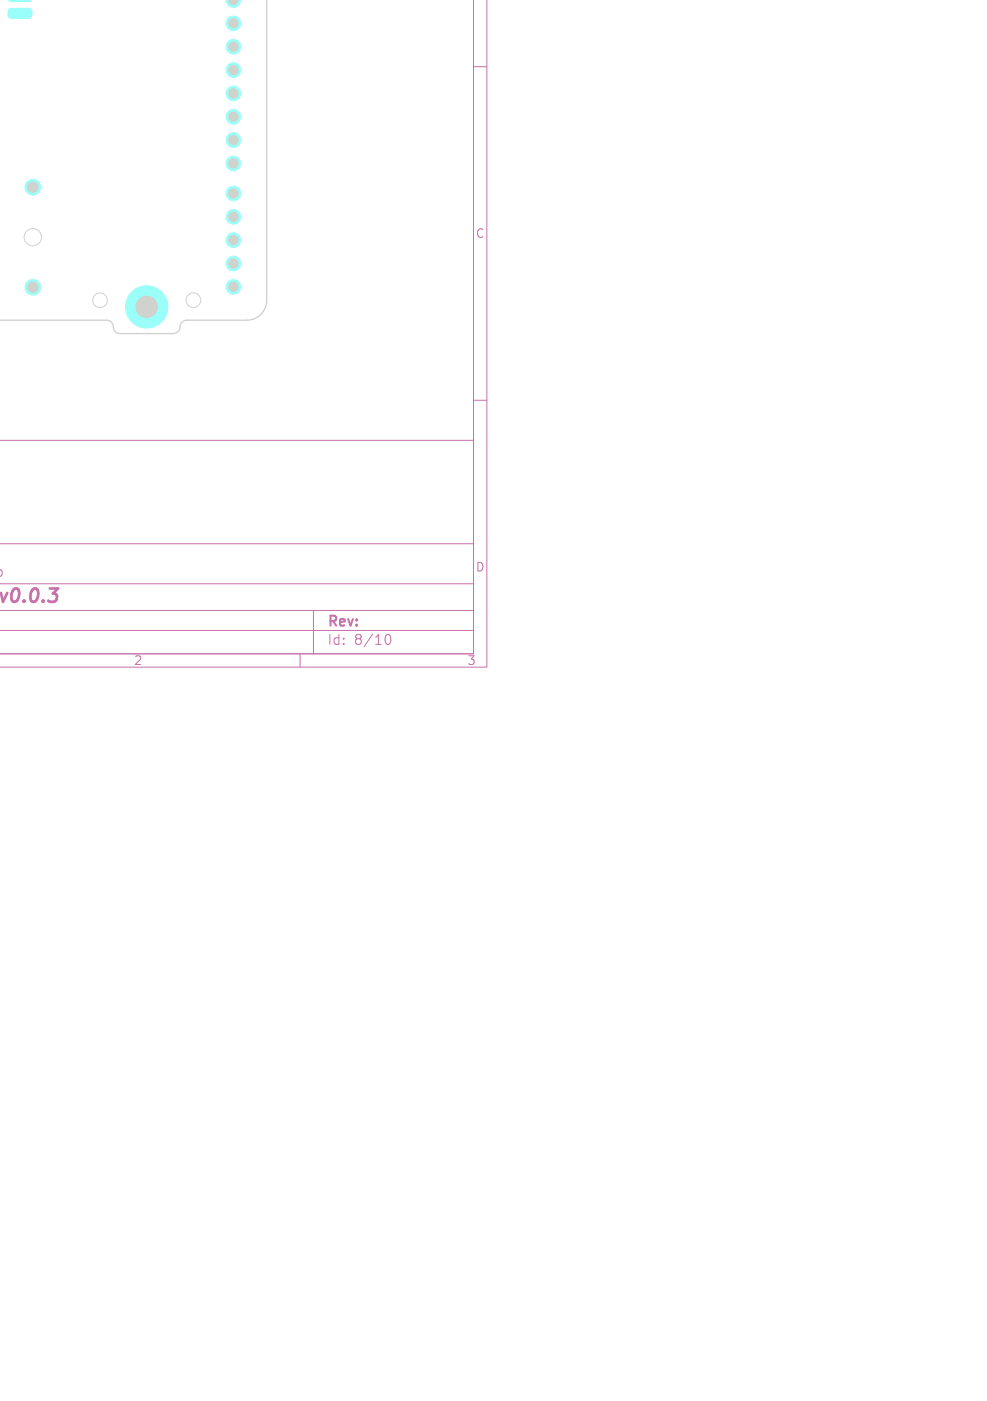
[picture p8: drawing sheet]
<svg xmlns="http://www.w3.org/2000/svg" width="148mm" height="210mm" viewBox="0 0 148 210" stroke-linecap="round" stroke-linejoin="round" font-family="sans-serif">
<defs><g id="words">
<text font-size="2.8" fill="#c872ab" x="1" y="90.9">v0.0.3</text>
<g font-size="2.1" fill="#c872ab">
<text x="49" y="94.3">Rev:</text>
<text x="49" y="96.9">Id:</text>
<text x="53.1" y="96.9">8/10</text>
</g>
<g font-size="1.8" fill="#c872ab">
<text x="71.3" y="35.9">C</text>
<text x="71.3" y="85.9">D</text>
<text x="20" y="99.9">2</text>
<text x="70" y="99.9">3</text>
</g>
</g></defs>
<path d="M71 0v98h-71h71v-32h-71M73 0v100h-73M71 10h2M71 60h2M0 85.4l.2 .1 .1 .2-.1 .6-.2 .1M0 94.5h71M0 91.5h71M0 87.5h71M0 81.5h71M45 98v2M47 91.5v6.5M57.7 95.7a.55 .55 0 0 1 .4-.6h.1a.94 .94 0 0 1 0 1.5h-.1a.55 .55 0 0 1-.4-.6" fill="none" stroke="#c872ab" stroke-width=".15"/>
<path d="M.1 88.9l.3 1.3" fill="none" stroke="#c872ab" stroke-width=".4"/>
<g fill="#9afff8">
<path d="M2.2 -.1h1.5v.4h-1.5z"/>
<path d="M2.2 1.3h1.5v1.5h-1.5z"/>
</g>
<g fill="#9afff8" stroke="#9afff8" stroke-width=".15">
<path d="M33.9 0l2.1-.1a1.07 1.07 0 0 1-1 1.2 1.07 1.07 0 0 1-1.1-1.1z"/>
<path d="M3.7 -.1h1.1l-.5 .4h-.6z"/>
<path d="M2.5 -.1h1v.4h-1z"/>
<path d="M1.2 -.1h1v.4l-.7-.1z"/>
<path d="M3.7 1.3h.8l.3 .3v.7l-.3 .4-.8 .1z"/>
<path d="M2.5 1.3h1v1.5h-1z"/>
<path d="M1.3 1.4l.3-.1h.6v1.5l-.6-.1-.3-.1-.1-.3z"/>
<circle cx="35" cy="43" r="1.1"/>
<circle cx="35" cy="39.5" r="1.1"/>
<circle cx="35" cy="36" r="1.1"/>
<circle cx="35" cy="32.5" r="1.1"/>
<circle cx="35" cy="29" r="1.1"/>
<circle cx="35" cy="24.5" r="1.1"/>
<circle cx="35" cy="21" r="1.1"/>
<circle cx="35" cy="17.5" r="1.1"/>
<circle cx="35" cy="14" r="1.1"/>
<circle cx="35" cy="10.5" r="1.1"/>
<circle cx="35" cy="7" r="1.1"/>
<circle cx="35" cy="3.5" r="1.1"/>
<circle cx="4.9" cy="28.1" r="1.17"/>
<circle cx="4.9" cy="43.1" r="1.17"/>
<circle cx="22" cy="46" r="3.2"/>
</g>
<path d="M40 0v45a3 3 0 0 1-3 3h-9a1.16 1.16 0 0 0-1.1 1.3l-.3 .5-.5 .2h-8.1a1.16 1.16 0 0 1-1.1-1.3l-.3-.5-.6-.2h-16.1" fill="none" stroke="#d0d2cd" stroke-width=".2"/>
<g fill="none" stroke="#d0d2cd" stroke-width=".15">
<circle cx="4.9" cy="35.6" r="1.3"/>
<circle cx="15" cy="45" r="1.1"/>
<circle cx="29" cy="45" r="1.1"/>
</g>
<g fill="#d0d2cd" stroke="#d0d2cd" stroke-width=".15">
<path d="M34.3 0l1.3-.1a.68 .68 0 0 1-.6 .8 .68 .68 0 0 1-.7-.7z"/>
<circle cx="35" cy="43" r=".7"/>
<circle cx="35" cy="39.5" r=".7"/>
<circle cx="35" cy="36" r=".7"/>
<circle cx="35" cy="32.5" r=".7"/>
<circle cx="35" cy="29" r=".7"/>
<circle cx="35" cy="24.5" r=".7"/>
<circle cx="35" cy="21" r=".7"/>
<circle cx="35" cy="17.5" r=".7"/>
<circle cx="35" cy="14" r=".7"/>
<circle cx="35" cy="10.5" r=".7"/>
<circle cx="35" cy="7" r=".7"/>
<circle cx="35" cy="3.5" r=".7"/>
<circle cx="4.9" cy="28.1" r=".77"/>
<circle cx="4.9" cy="43.1" r=".77"/>
<circle cx="22" cy="46" r="1.6"/>
</g>
<use href="#words"/>
</svg>
